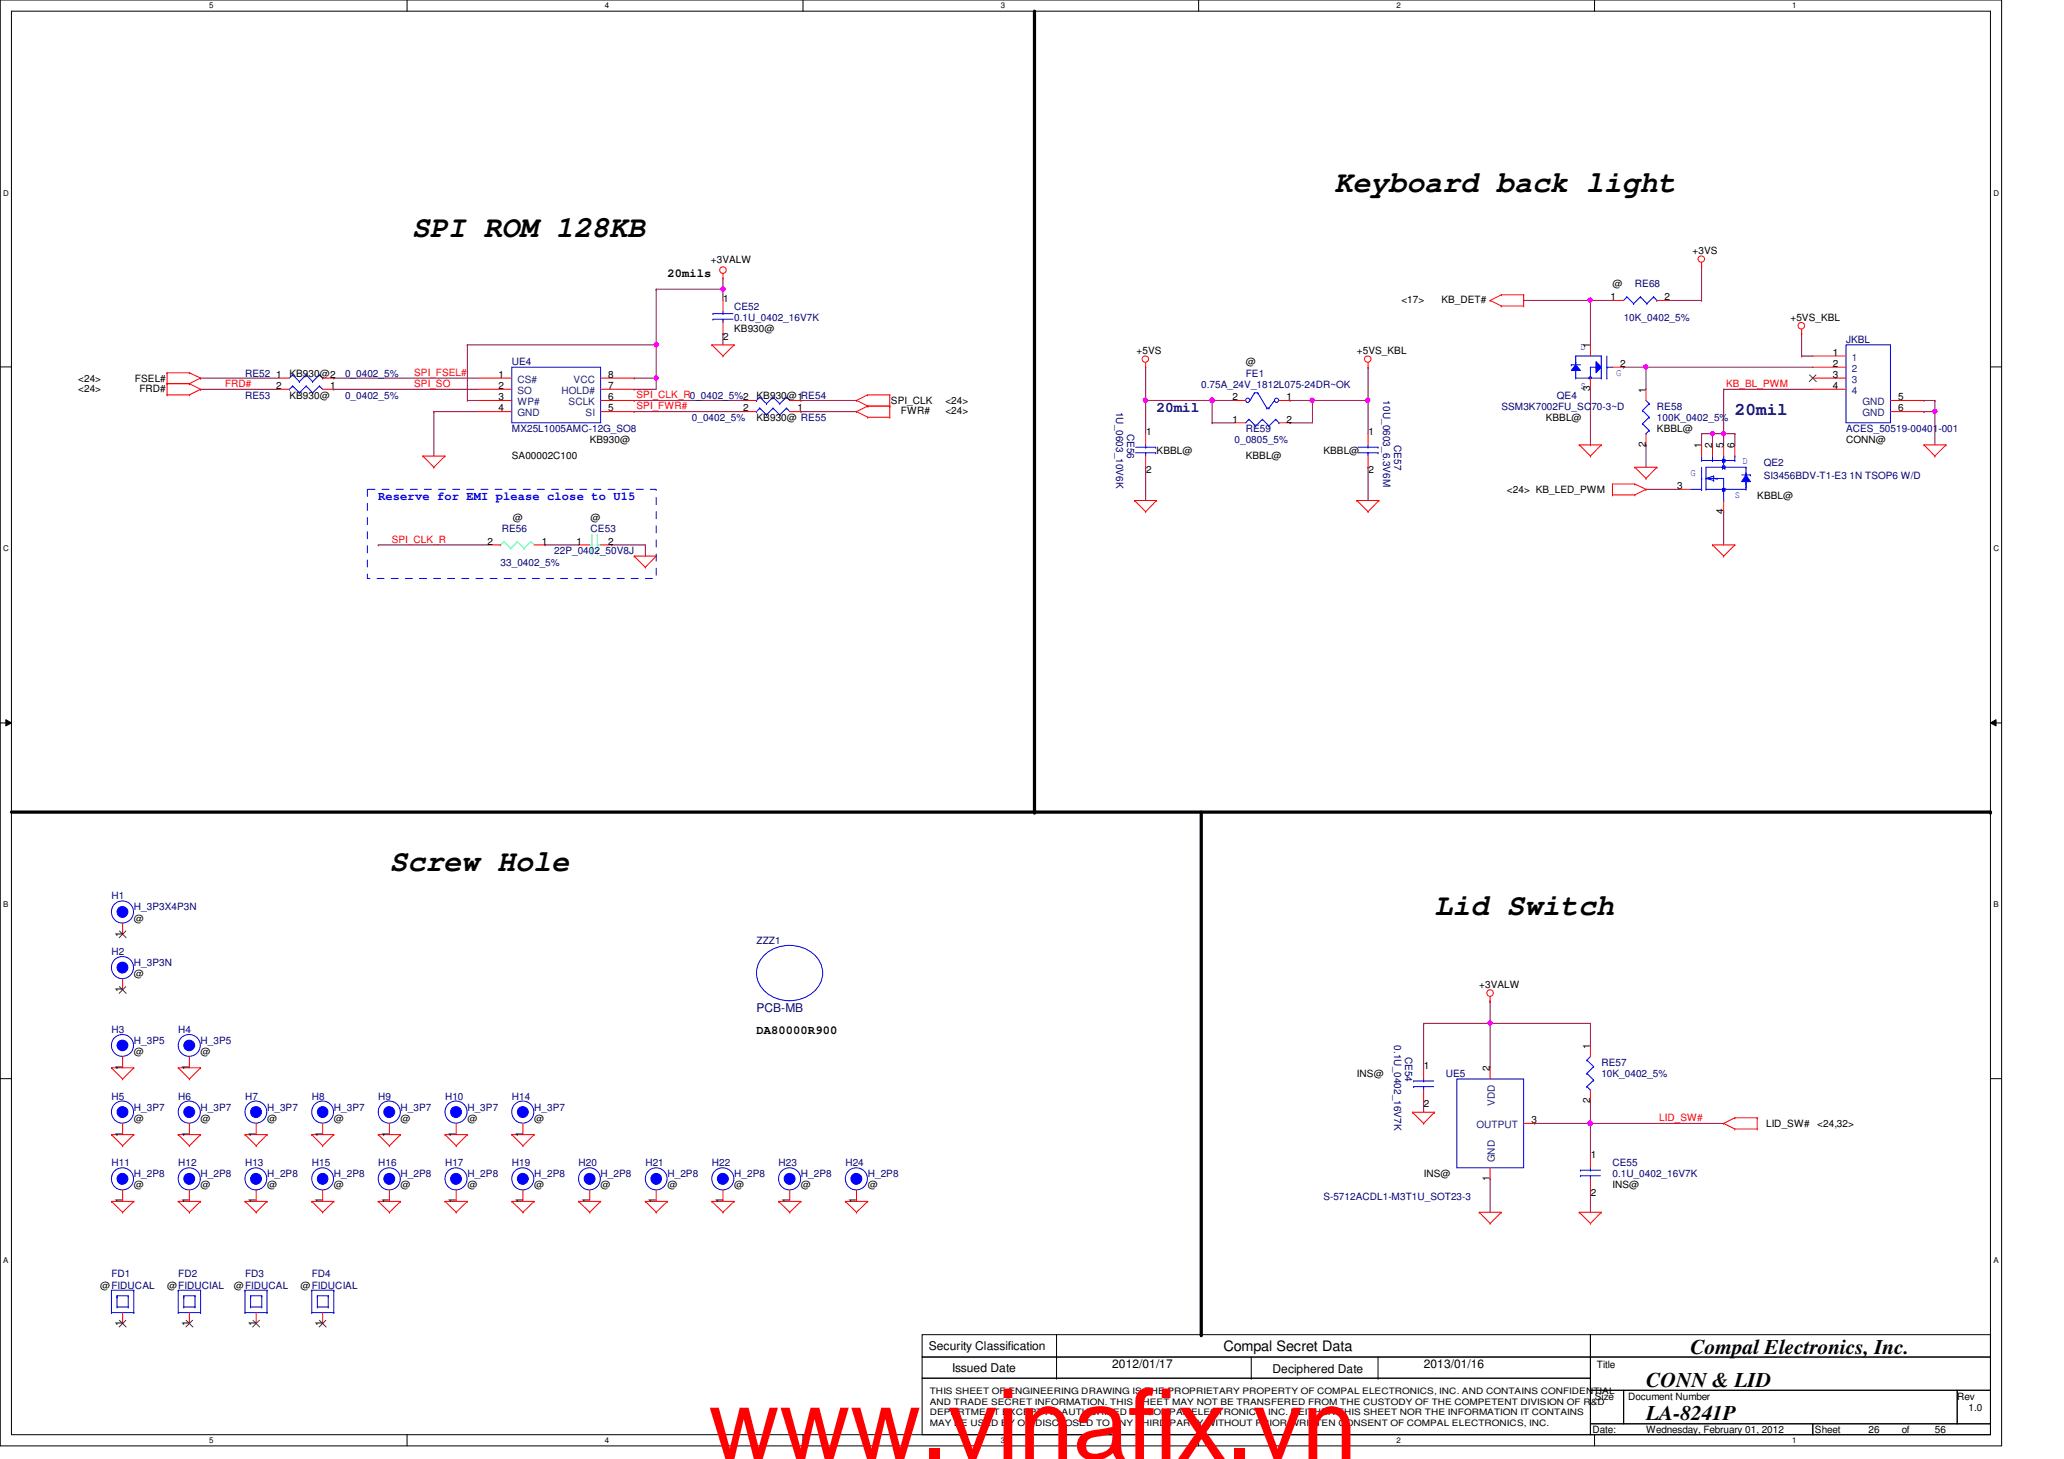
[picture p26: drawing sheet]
<svg xmlns="http://www.w3.org/2000/svg" width="297mm" height="210mm" viewBox="0 0 297 210" stroke-linecap="round" stroke-linejoin="round" font-family="sans-serif">
<defs><g id="words">
<text font-size="14.1" fill="#f00" x="102" y="209.9">www.vinafix.vn</text>
<g font-size="4.3">
<text x="192.1" y="27.6">Keyboard back light</text>
<text x="59.3" y="34">SPI ROM 128KB</text>
<text x="56" y="125.3">Screw Hole</text>
<text x="206.5" y="131.7">Lid Switch</text>
</g>
<g font-size="3">
<text x="243.3" y="194.7">Compal Electronics, Inc.</text>
<text x="236.9" y="199.6">CONN &amp; LID</text>
<text x="236.9" y="204.3">LA-8241P</text>
</g>
<text font-size="2.5" fill="#000080" x="249.7" y="59.7">20mil</text>
<text font-size="2.1" fill="#000080" x="166.5" y="59.3">20mil</text>
<text font-size="2.1" x="176.1" y="194.4">Compal Secret Data</text>
<g font-size="1.7">
<text x="96.1" y="39.9">20mils</text>
<text x="108.9" y="148.7">DA80000R900</text>
<text x="133.7" y="194.3">Security Classification</text>
<text x="137" y="197.3">Issued Date</text>
<text x="160.1" y="196.8">2012/01/17</text>
<text x="183.1" y="197.5">Deciphered Date</text>
<text x="204.9" y="196.8">2013/01/16</text>
</g>
<text font-size="1.7" fill="#00f" x="54.4" y="71.9">Reserve for EMI please close to U15</text>
<text font-size="1.7" fill="#000080" x="108.9" y="145.6">PCB-MB</text>
<g font-size="1.4">
<text x="102.3" y="37.8">+3VALW</text>
<text x="232.1" y="41.4">@</text>
<text x="243.6" y="36.6">+3VS</text>
<text x="104.1" y="43.4">1</text>
<text x="105.7" y="47.8">KB930@</text>
<text x="201.7" y="43.6">&lt;17&gt;</text>
<text x="207.4" y="43.6">KB_DET#</text>
<text x="231.8" y="43.2">1</text>
<text x="239.6" y="43.2">2</text>
<text x="257.7" y="46.2">+5VS_KBL</text>
<text x="104.1" y="48.9">2</text>
<text x="163.6" y="51">+5VS</text>
<text x="179.3" y="52.6">@</text>
<text x="195.3" y="51">+5VS_KBL</text>
<text x="228.9" y="50.1" transform="rotate(-90 228.9 50.1)">1</text>
<text x="233.2" y="52.8">2</text>
<text x="263.8" y="51.2">1</text>
<text x="263.8" y="52.8">2</text>
<text x="11.3" y="55">&lt;24&gt;</text>
<text x="11.3" y="56.4">&lt;24&gt;</text>
<text x="19.4" y="55">FSEL#</text>
<text x="20.1" y="56.4">FRD#</text>
<text x="39.7" y="56">2</text>
<text x="39.7" y="54.4">1</text>
<text x="41.7" y="57.4">KB930@</text>
<text x="41.7" y="54.2">KB930@2</text>
<text x="47.5" y="56">1</text>
<text x="71.8" y="54.4">1</text>
<text x="71.8" y="56">2</text>
<text x="71.8" y="57.6">3</text>
<text x="71.8" y="59.2">4</text>
<text x="87.5" y="56">7</text>
<text x="87.5" y="57.6">6</text>
<text x="87.5" y="59.2">5</text>
<text x="87.5" y="54.4">8</text>
<text x="107" y="59.2">2</text>
<text x="108.9" y="57.4">KB930@1RE54</text>
<text x="114.8" y="59.2">1</text>
<text x="128.2" y="58.2">SPI_CLK</text>
<text x="129.7" y="59.6">FWR#</text>
<text x="136.1" y="59.6">&lt;24&gt;</text>
<text x="136.1" y="58.2">&lt;24&gt;</text>
<text x="177.4" y="57.6">2</text>
<text x="185.2" y="57.6">1</text>
<text x="228.9" y="56.3" transform="rotate(-90 228.9 56.3)">3</text>
<text x="236.9" y="56.5" transform="rotate(-90 236.9 56.5)">1</text>
<text x="263.8" y="54.4">3</text>
<text x="263.8" y="56">4</text>
<text x="273.2" y="57.6">5</text>
<text x="273.2" y="59.2">6</text>
<text x="73.7" y="66">SA00002C100</text>
<text x="84.9" y="63.8">KB930@</text>
<text x="108.9" y="60.6">KB930@ RE55</text>
<text x="164.9" y="62.6">1</text>
<text x="166.5" y="65.4">KBBL@</text>
<text x="177.4" y="60.8">1</text>
<text x="179.3" y="66">KBBL@</text>
<text x="185.2" y="60.8">2</text>
<text x="190.5" y="65.4">KBBL@</text>
<text x="196.9" y="62.6">1</text>
<text x="222.5" y="60.6">KBBL@</text>
<text x="236.9" y="64.3" transform="rotate(-90 236.9 64.3)">2</text>
<text x="238.5" y="62.2">KBBL@</text>
<text x="244.9" y="64.5" transform="rotate(-90 244.9 64.5)">1</text>
<text x="246.4" y="64.5" transform="rotate(-90 246.4 64.5)">2</text>
<text x="248" y="64.5" transform="rotate(-90 248 64.5)">5</text>
<text x="249.6" y="64.5" transform="rotate(-90 249.6 64.5)">6</text>
<text x="265.7" y="63.8">CONN@</text>
<text x="164.9" y="68.1">2</text>
<text x="196.9" y="68.1">2</text>
<text x="216.9" y="71">&lt;24&gt; KB_LED_PWM</text>
<text x="241.4" y="70.4">3</text>
<text x="252.9" y="71.8">KBBL@</text>
<text x="73.8" y="75">@</text>
<text x="85" y="75">@</text>
<text x="248" y="73.9" transform="rotate(-90 248 73.9)">4</text>
<text x="70.1" y="78.4">2</text>
<text x="78" y="78.4">1</text>
<text x="83" y="78.4">1</text>
<text x="87.5" y="78.4">2</text>
<text x="17.6" y="134.7" transform="rotate(-90 17.6 134.7)">1</text>
<text x="19.3" y="132.6">@</text>
<text x="17.6" y="142.7" transform="rotate(-90 17.6 142.7)">1</text>
<text x="19.3" y="140.6">@</text>
<text x="212.9" y="142.2">+3VALW</text>
<text x="17.6" y="153.9" transform="rotate(-90 17.6 153.9)">1</text>
<text x="19.3" y="151.8">@</text>
<text x="27.2" y="153.9" transform="rotate(-90 27.2 153.9)">1</text>
<text x="28.9" y="151.8">@</text>
<text x="195.3" y="155">INS@</text>
<text x="204.9" y="153.8">1</text>
<text x="214.4" y="154.1" transform="rotate(-90 214.4 154.1)">2</text>
<text x="228.9" y="150.9" transform="rotate(-90 228.9 150.9)">1</text>
<text x="19.3" y="161.4">@</text>
<text x="28.9" y="161.4">@</text>
<text x="38.4" y="161.4">@</text>
<text x="48" y="161.4">@</text>
<text x="57.7" y="161.4">@</text>
<text x="67.3" y="161.4">@</text>
<text x="76.9" y="161.4">@</text>
<text x="204.9" y="159.3">2</text>
<text x="220.4" y="161.6">3</text>
<text x="228.9" y="158.7" transform="rotate(-90 228.9 158.7)">2</text>
<text x="17.6" y="163.5" transform="rotate(-90 17.6 163.5)">1</text>
<text x="27.2" y="163.5" transform="rotate(-90 27.2 163.5)">1</text>
<text x="36.8" y="163.5" transform="rotate(-90 36.8 163.5)">1</text>
<text x="46.4" y="163.5" transform="rotate(-90 46.4 163.5)">1</text>
<text x="56" y="163.5" transform="rotate(-90 56 163.5)">1</text>
<text x="65.6" y="163.5" transform="rotate(-90 65.6 163.5)">1</text>
<text x="75.2" y="163.5" transform="rotate(-90 75.2 163.5)">1</text>
<text x="228.9" y="166.6">1</text>
<text x="254.2" y="162.2">LID_SW#</text>
<text x="261.5" y="162.2">&lt;24,32&gt;</text>
<text x="17.6" y="173.1" transform="rotate(-90 17.6 173.1)">1</text>
<text x="19.3" y="171">@</text>
<text x="27.2" y="173.1" transform="rotate(-90 27.2 173.1)">1</text>
<text x="28.9" y="171">@</text>
<text x="36.8" y="173.1" transform="rotate(-90 36.8 173.1)">1</text>
<text x="38.4" y="171">@</text>
<text x="46.4" y="173.1" transform="rotate(-90 46.4 173.1)">1</text>
<text x="48" y="171">@</text>
<text x="56" y="173.1" transform="rotate(-90 56 173.1)">1</text>
<text x="57.7" y="171">@</text>
<text x="65.6" y="173.1" transform="rotate(-90 65.6 173.1)">1</text>
<text x="67.3" y="171">@</text>
<text x="75.2" y="173.1" transform="rotate(-90 75.2 173.1)">1</text>
<text x="76.9" y="171">@</text>
<text x="84.8" y="173.1" transform="rotate(-90 84.8 173.1)">1</text>
<text x="86.4" y="171">@</text>
<text x="94.4" y="173.1" transform="rotate(-90 94.4 173.1)">1</text>
<text x="96.1" y="171">@</text>
<text x="104" y="173.1" transform="rotate(-90 104 173.1)">1</text>
<text x="105.7" y="171">@</text>
<text x="113.6" y="173.1" transform="rotate(-90 113.6 173.1)">1</text>
<text x="115.3" y="171">@</text>
<text x="123.2" y="173.1" transform="rotate(-90 123.2 173.1)">1</text>
<text x="124.9" y="171">@</text>
<text x="204.9" y="169.4">INS@</text>
<text x="214.4" y="169.9" transform="rotate(-90 214.4 169.9)">1</text>
<text x="228.9" y="172.1">2</text>
<text x="232.1" y="171">INS@</text>
<text x="14.4" y="185.4">@FIDUCAL</text>
<text x="24" y="185.4">@FIDUCIAL</text>
<text x="33.7" y="185.4">@FIDUCAL</text>
<text x="43.3" y="185.4">@FIDUCIAL</text>
<text x="17.6" y="190.8" transform="rotate(-90 17.6 190.8)">1</text>
<text x="27.2" y="190.8" transform="rotate(-90 27.2 190.8)">1</text>
<text x="36.8" y="190.8" transform="rotate(-90 36.8 190.8)">1</text>
<text x="46.4" y="190.8" transform="rotate(-90 46.4 190.8)">1</text>
<text x="229.8" y="196.8">Title</text>
<text x="229.5" y="201.4">Size</text>
<text x="234.3" y="201.4">Document Number</text>
<text x="281.7" y="201.4">Rev</text>
<text x="283.3" y="203">1.0</text>
<text x="229.2" y="206.2">Date:</text>
<text x="236.9" y="206.2">Wednesday, February 01, 2012</text>
<text x="261.2" y="206.2">Sheet</text>
<text x="268.9" y="206.2">26</text>
<text x="273.7" y="206.2">of</text>
<text x="278.5" y="206.2">56</text>
</g>
<g font-size="1.4" fill="#000080">
<text x="235.3" y="41.4">RE68</text>
<text x="105.7" y="44.6">CE52</text>
<text x="105.7" y="46.2">0.1U_0402_16V7K</text>
<text x="233.7" y="46.2">10K_0402_5%</text>
<text x="73.7" y="52.6">UE4</text>
<text x="265.7" y="49.4">JKBL</text>
<text x="35.3" y="57.4">RE53</text>
<text x="35.3" y="54.2">RE52</text>
<text x="49.7" y="57.4">0_0402_5%</text>
<text x="49.7" y="54.2">0_0402_5%</text>
<text x="160.7" y="59.2" transform="rotate(90 160.7 59.2)">1U_0603_10V6K</text>
<text x="172.9" y="55.8">0.75A_24V_1812L075-24DR~OK</text>
<text x="179.3" y="54.2">FE1</text>
<text x="199" y="57.6" transform="rotate(90 199 57.6)">10U_0603_6.3V6M</text>
<text x="216.1" y="59">SSM3K7002FU_SC70-3~D</text>
<text x="224.1" y="57.4">QE4</text>
<text x="238.5" y="59">RE58</text>
<text x="73.7" y="62.2">MX25L1005AMC-12G_SO8</text>
<text x="99.6" y="60.6">0_0402_5%</text>
<text x="162.2" y="62.4" transform="rotate(90 162.2 62.4)">CE56</text>
<text x="177.7" y="63.8">0_0805_5%</text>
<text x="179.3" y="62.2">RE59</text>
<text x="200.7" y="64" transform="rotate(90 200.7 64)">CE57</text>
<text x="238.5" y="60.6">100K_0402_5%</text>
<text x="265.7" y="62.2">ACES_50519-00401-001</text>
<text x="253.8" y="67">QE2</text>
<text x="253.8" y="68.9">SI3456BDV-T1-E3 1N TSOP6 W/D</text>
<text x="72.2" y="76.6">RE56</text>
<text x="85" y="76.6">CE53</text>
<text x="72" y="81.4">33_0402_5%</text>
<text x="79.8" y="79.8">22P_0402_50V8J</text>
<text x="16" y="129.4">H1</text>
<text x="19.3" y="131">H_3P3X4P3N</text>
<text x="16" y="137.4">H2</text>
<text x="108.9" y="135.8">ZZZ1</text>
<text x="19.3" y="139">H_3P3N</text>
<text x="16" y="148.6">H3</text>
<text x="25.7" y="148.6">H4</text>
<text x="19.3" y="150.2">H_3P5</text>
<text x="28.9" y="150.2">H_3P5</text>
<text x="200.7" y="150.4" transform="rotate(90 200.7 150.4)">0.1U_0402_16V7K</text>
<text x="202.2" y="152" transform="rotate(90 202.2 152)">CE54</text>
<text x="208.1" y="155">UE5</text>
<text x="230.5" y="153.4">RE57</text>
<text x="230.5" y="155">10K_0402_5%</text>
<text x="16" y="158.2">H5</text>
<text x="19.3" y="159.8">H_3P7</text>
<text x="25.7" y="158.2">H6</text>
<text x="28.9" y="159.8">H_3P7</text>
<text x="35.3" y="158.2">H7</text>
<text x="38.4" y="159.8">H_3P7</text>
<text x="44.9" y="158.2">H8</text>
<text x="48" y="159.8">H_3P7</text>
<text x="54.4" y="158.2">H9</text>
<text x="57.7" y="159.8">H_3P7</text>
<text x="64" y="158.2">H10</text>
<text x="67.3" y="159.8">H_3P7</text>
<text x="73.7" y="158.2">H14</text>
<text x="76.9" y="159.8">H_3P7</text>
<text x="16" y="167.8">H11</text>
<text x="25.7" y="167.8">H12</text>
<text x="35.3" y="167.8">H13</text>
<text x="44.9" y="167.8">H15</text>
<text x="54.4" y="167.8">H16</text>
<text x="64" y="167.8">H17</text>
<text x="73.7" y="167.8">H19</text>
<text x="83.3" y="167.8">H20</text>
<text x="92.9" y="167.8">H21</text>
<text x="102.4" y="167.8">H22</text>
<text x="112.1" y="167.8">H23</text>
<text x="121.7" y="167.8">H24</text>
<text x="232.1" y="167.8">CE55</text>
<text x="19.3" y="169.4">H_2P8</text>
<text x="28.9" y="169.4">H_2P8</text>
<text x="38.4" y="169.4">H_2P8</text>
<text x="48" y="169.4">H_2P8</text>
<text x="57.7" y="169.4">H_2P8</text>
<text x="67.3" y="169.4">H_2P8</text>
<text x="76.9" y="169.4">H_2P8</text>
<text x="86.4" y="169.4">H_2P8</text>
<text x="96.1" y="169.4">H_2P8</text>
<text x="105.7" y="169.4">H_2P8</text>
<text x="115.3" y="169.4">H_2P8</text>
<text x="124.9" y="169.4">H_2P8</text>
<text x="190.5" y="172.6">S-5712ACDL1-M3T1U_SOT23-3</text>
<text x="232.1" y="169.4">0.1U_0402_16V7K</text>
<text x="16" y="183.8">FD1</text>
<text x="25.7" y="183.8">FD2</text>
<text x="35.3" y="183.8">FD3</text>
<text x="44.9" y="183.8">FD4</text>
</g>
<g font-size="1.4" fill="#00f">
<text x="227.5" y="50.3">D</text>
<text x="227.5" y="55.9">S</text>
<text x="232.6" y="54.1">G</text>
<text x="243.3" y="68.4">G</text>
<text x="249.7" y="71.6">S</text>
<text x="250.8" y="66.8">D</text>
</g>
<g font-size="1.4" fill="#004080">
<text x="266.5" y="51.9">1</text>
<text x="266.5" y="53.5">2</text>
<text x="74.5" y="55.1">CS#</text>
<text x="74.5" y="56.7">SO</text>
<text x="74.5" y="58.3">WP#</text>
<text x="74.5" y="59.9">GND</text>
<text x="80.8" y="56.7">HOLD#</text>
<text x="81.8" y="58.3">SCLK</text>
<text x="82.5" y="55.1">VCC</text>
<text x="84.3" y="59.9">SI</text>
<text x="266.5" y="55.1">3</text>
<text x="266.5" y="56.7">4</text>
<text x="268.1" y="58.3">GND</text>
<text x="268.1" y="59.9">GND</text>
<text x="215.1" y="159.1" transform="rotate(-90 215.1 159.1)">VDD</text>
<text x="212.5" y="162.3">OUTPUT</text>
<text x="215.1" y="167.2" transform="rotate(-90 215.1 167.2)">GND</text>
</g>
<g font-size="1.4" fill="#f00">
<text x="32.4" y="55.7">FRD#</text>
<text x="59.6" y="55.7">SPI_SO</text>
<text x="59.6" y="54.1">SPI_FSEL#</text>
<text x="91.6" y="57.3">SPI_CLK_R0_0402_5%2</text>
<text x="91.6" y="58.9">SPI_FWR#</text>
<text x="248.4" y="55.7">KB_BL_PWM</text>
<text x="56.4" y="78.1">SPI_CLK_R</text>
<text x="238.8" y="161.3">LID_SW#</text>
</g>
<g font-size="1.3">
<text x="133.8" y="200.6">THIS SHEET OF ENGINEERING DRAWING IS THE PROPRIETARY PROPERTY OF COMPAL ELECTRONICS, INC. AND CONTAINS CONFIDENTIAL</text>
<text x="133.8" y="202.1">AND TRADE SECRET INFORMATION. THIS SHEET MAY NOT BE TRANSFERED FROM THE CUSTODY OF THE COMPETENT DIVISION OF R&amp;D</text>
<text x="133.8" y="203.6">DEPARTMENT EXCEPT AS AUTHORIZED BY COMPAL ELECTRONICS, INC. NEITHER THIS SHEET NOR THE INFORMATION IT CONTAINS</text>
<text x="133.8" y="205.1">MAY BE USED BY OR DISCLOSED TO ANY THIRD PARTY WITHOUT PRIOR WRITTEN CONSENT OF COMPAL ELECTRONICS, INC.</text>
</g>
<g font-size="1.1">
<text x="30.1" y="1.1">5</text>
<text x="87" y="1.1">4</text>
<text x="144" y="1.1">3</text>
<text x="201" y="1.1">2</text>
<text x="257.9" y="1.1">1</text>
<text x=".5" y="28.2">D</text>
<text x="286.9" y="28.2">D</text>
<text x=".5" y="79.3">C</text>
<text x="286.9" y="79.3">C</text>
<text x=".5" y="130.6">B</text>
<text x="286.9" y="130.6">B</text>
<text x=".5" y="181.7">A</text>
<text x="286.9" y="181.7">A</text>
<text x="30.1" y="207.6">5</text>
<text x="87" y="207.6">4</text>
<text x="144" y="207.6">3</text>
<text x="201" y="207.6">2</text>
<text x="257.9" y="207.6">1</text>
</g>
</g></defs>
<path d="M0 0h288.1v208h-288.1zM1.6 1.6h284.9v204.8h-284.9z" fill="none" stroke="#000" stroke-width=".14"/>
<g fill="#fff">
<path d="M30.1 .2h.6v1.2h-.6z"/>
<path d="M30.1 206.6h.6v1.2h-.6z"/>
</g>
<path d="M58.6 0v1.6M58.6 206.4v1.6" fill="none" stroke="#000" stroke-width=".14"/>
<g fill="#fff">
<path d="M87 .2h.6v1.2h-.6z"/>
<path d="M87 206.6h.6v1.2h-.6z"/>
</g>
<path d="M115.6 0v1.6M115.6 206.4v1.6" fill="none" stroke="#000" stroke-width=".14"/>
<g fill="#fff">
<path d="M144 .2h.6v1.2h-.6z"/>
<path d="M144 206.6h.6v1.2h-.6z"/>
</g>
<path d="M172.5 0v1.6M172.5 206.4v1.6" fill="none" stroke="#000" stroke-width=".14"/>
<g fill="#fff">
<path d="M200.9 .2h.6v1.2h-.6z"/>
<path d="M200.9 206.6h.6v1.2h-.6z"/>
</g>
<path d="M229.5 0v1.6M229.5 206.4v1.6" fill="none" stroke="#000" stroke-width=".14"/>
<g fill="#fff">
<path d="M257.9 .2h.6v1.2h-.6z"/>
<path d="M257.9 206.6h.6v1.2h-.6z"/>
<path d="M.5 27.2h.7v1.2h-.7z"/>
<path d="M286.9 27.2h.7v1.2h-.7z"/>
<path d="M.5 78.4h.7v1.1h-.7z"/>
<path d="M286.9 78.4h.7v1.1h-.7z"/>
</g>
<path d="M0 52.8h1.6M286.5 52.8h1.6" fill="none" stroke="#000" stroke-width=".14"/>
<g fill="#fff">
<path d="M.5 129.6h.7v1.2h-.7z"/>
<path d="M286.9 129.6h.7v1.2h-.7z"/>
</g>
<path d="M0 104h1.6M.8 103.5l.8 .5-.8 .4zM286.5 104l.8-.5v.9zM286.5 104h1.6" fill="none" stroke="#000" stroke-width=".14"/>
<path d="M.8 103.5l.8 .5-.8 .4zM286.5 104l.8-.5v.9z" fill="#000"/>
<g fill="#fff">
<path d="M.5 180.8h.7v1.1h-.7z"/>
<path d="M286.9 180.8h.7v1.1h-.7z"/>
</g>
<path d="M0 155.2h1.6M286.5 155.2h1.6" fill="none" stroke="#000" stroke-width=".14"/>
<path d="M94.4 41.6h.1M94.4 41.6v8M104 41.6h.1M104 41.6v1.6" fill="none" stroke="#800040" stroke-width=".14"/>
<circle cx="104" cy="41.6" r=".31" fill="#f0f"/>
<circle cx="104" cy="41.6" r=".31" fill="none" stroke="#f0f" stroke-width=".14"/>
<g fill="none" stroke="#800040" stroke-width=".14">
<path d="M62.4 59.2h6.5M62.4 59.2h.1M62.4 59.2v6.4M91.3 54.4h3.1M91.3 57.6h.1M91.3 54.4h.1M91.3 56h.1M91.3 57.6h16M94.4 41.6h.1M94.4 49.6h.1M94.4 54.4h.1M94.4 49.6v6.4h-3.1"/>
<path d="M104 40h.1M104 48h.1M104 40v1.6h-9.6M104 48v1.6M115.3 57.6h.1M115.3 57.6h8"/>
</g>
<circle cx="94.4" cy="54.4" r=".3" fill="#f0f"/>
<circle cx="94.4" cy="54.4" r=".3" fill="none" stroke="#f0f" stroke-width=".14"/>
<path d="M28.9 56h.1M28.9 56h11.1M67.3 49.6h27.1M67.3 49.6h.1M54.4 78.4h16M54.4 78.4h.1M78.4 78.4h.1M78.4 78.4h4.9M88 78.4h4.9M88 78.4h.1M92.9 78.4h.1M92.9 78.4v1.6" fill="none" stroke="#800040" stroke-width=".14"/>
<circle cx="94.4" cy="49.6" r=".31" fill="#f0f"/>
<circle cx="94.4" cy="49.6" r=".31" fill="none" stroke="#f0f" stroke-width=".14"/>
<g fill="none" stroke="#800040" stroke-width=".14">
<path d="M28.9 54.4h.1M28.9 54.4h11.1M48 56h20.9M48 54.4h20.9M48 56h.1M48 54.4h.1M67.3 57.6h.1M67.3 49.6h.1M67.3 49.6v8M67.3 57.6h1.6M91.3 59.2h.1M91.3 59.2h16"/>
<path d="M115.3 59.2h.1M115.3 59.2h8M196.9 57.6h.1M196.9 57.6v4.8"/>
</g>
<circle cx="196.8" cy="57.6" r=".31" fill="#f0f"/>
<circle cx="196.8" cy="57.6" r=".31" fill="none" stroke="#f0f" stroke-width=".14"/>
<path d="M164.9 57.6h.1M164.9 57.6h9.5M236.9 52.8h.1M236.9 52.8h24" fill="none" stroke="#800040" stroke-width=".14"/>
<circle cx="174.4" cy="57.6" r=".31" fill="#f0f"/>
<circle cx="174.4" cy="57.6" r=".31" fill="none" stroke="#f0f" stroke-width=".14"/>
<path d="M174.4 57.6h.1M174.4 57.6v3.2" fill="none" stroke="#800040" stroke-width=".14"/>
<circle cx="174.4" cy="57.6" r=".31" fill="#f0f"/>
<circle cx="174.4" cy="57.6" r=".31" fill="none" stroke="#f0f" stroke-width=".14"/>
<path d="M188.9 57.6h.1M188.9 57.6v3.2h-3.2M174.4 60.8h.1M174.4 60.8h3.3M185.7 60.8h.1" fill="none" stroke="#800040" stroke-width=".14"/>
<circle cx="188.8" cy="57.6" r=".31" fill="#f0f"/>
<circle cx="188.8" cy="57.6" r=".31" fill="none" stroke="#f0f" stroke-width=".14"/>
<path d="M164.9 52.8h.1M164.9 57.6h.1M164.9 52.8v9.6M185.7 57.6h.1M185.7 57.6h11.2M188.9 57.6h.1" fill="none" stroke="#800040" stroke-width=".14"/>
<circle cx="164.8" cy="57.6" r=".31" fill="#f0f"/>
<circle cx="164.8" cy="57.6" r=".31" fill="none" stroke="#f0f" stroke-width=".14"/>
<path d="M174.4 57.6h.1M174.4 57.6h3.3M196.9 52.8h.1M196.9 52.8v4.8M236.9 52.8h.1M236.9 52.8v3.2M164.9 67.2h.1M164.9 67.2v4.8M196.9 67.2h.1M196.9 67.2v4.8M236.9 64h.1M236.9 64v3.2" fill="none" stroke="#800040" stroke-width=".14"/>
<circle cx="236.8" cy="52.8" r=".3" fill="#f0f"/>
<circle cx="236.8" cy="52.8" r=".3" fill="none" stroke="#f0f" stroke-width=".14"/>
<path d="M248.1 56h.1M248.1 56h12.8M259.3 51.2h.1M259.3 51.2h1.6M278.5 59.2h.1M278.5 59.2v4.8M244.9 62.4h.1M244.9 62.4h1.6M248.1 62.4h.1M248.1 62.4h1.6M249.7 62.4h.1M249.7 62.4v1.6" fill="none" stroke="#800040" stroke-width=".14"/>
<circle cx="278.5" cy="59.2" r=".3" fill="#f0f"/>
<circle cx="278.5" cy="59.2" r=".3" fill="none" stroke="#f0f" stroke-width=".14"/>
<path d="M248.1 62.4h.1M248.1 62.4v1.6" fill="none" stroke="#800040" stroke-width=".14"/>
<circle cx="248.1" cy="62.4" r=".3" fill="#f0f"/>
<circle cx="248.1" cy="62.4" r=".3" fill="none" stroke="#f0f" stroke-width=".14"/>
<g fill="none" stroke="#800040" stroke-width=".14">
<path d="M248.1 56h.1M248.1 56v6.4h-1.6M259.3 48h.1M259.3 48v3.2M276.9 59.2h.1M276.9 57.6h.1M276.9 57.6h1.6M278.5 57.6h.1M278.5 57.6v1.6h-1.6M236.9 70.4h.1M236.9 70.4h4.8M244.9 62.4h.1"/>
<path d="M244.9 62.4v1.6M246.5 62.4h.1M246.5 62.4v1.6M248.1 73.6h.1M248.1 73.6v4.8"/>
</g>
<circle cx="246.5" cy="62.4" r=".3" fill="#f0f"/>
<circle cx="246.5" cy="62.4" r=".3" fill="none" stroke="#f0f" stroke-width=".14"/>
<path d="M228.9 161.6h.1M228.9 161.6h19.2" fill="none" stroke="#800040" stroke-width=".14"/>
<circle cx="228.8" cy="161.6" r=".31" fill="#f0f"/>
<circle cx="228.8" cy="161.6" r=".31" fill="none" stroke="#f0f" stroke-width=".14"/>
<path d="M228.9 158.4h.1M228.9 158.4v8M214.4 169.6h.1M214.4 169.6v4.8M220.9 161.6h.1M220.9 161.6h8M228.9 161.6h.1" fill="none" stroke="#800040" stroke-width=".14"/>
<circle cx="228.8" cy="161.6" r=".31" fill="#f0f"/>
<circle cx="228.8" cy="161.6" r=".31" fill="none" stroke="#f0f" stroke-width=".14"/>
<path d="M204.9 147.2h.1M204.9 158.4h.1M204.9 147.2v6.4M204.9 158.4v1.6M204.9 147.2h24M214.4 144h.1M214.4 147.2h.1M214.4 144v9.6M228.9 147.2h.1M228.9 147.2v3.2M228.9 171.2h.1M228.9 171.2v3.2" fill="none" stroke="#800040" stroke-width=".14"/>
<circle cx="214.4" cy="147.2" r=".3" fill="#f0f"/>
<circle cx="214.4" cy="147.2" r=".3" fill="none" stroke="#f0f" stroke-width=".14"/>
<path d="M219.3 43.2h.1M219.3 43.2h12.8M228.9 49.6h.1M228.9 43.2h.1M228.9 43.2v6.4M228.9 56v8M233.7 52.8h.1M233.7 52.8h3.2M228.9 64h.1" fill="none" stroke="#800040" stroke-width=".14"/>
<circle cx="228.8" cy="43.2" r=".3" fill="#f0f"/>
<circle cx="228.8" cy="43.2" r=".3" fill="none" stroke="#f0f" stroke-width=".14"/>
<path d="M244.9 38.4h.1M244.9 38.4v4.8M240.1 43.2h4.8M244.9 43.2h.1" fill="none" stroke="#800040" stroke-width=".14"/>
<g fill="none" stroke="#f00" stroke-width=".14">
<path d="M104 39.4v.6M244.9 38.4h.1M244.9 37.8v.6M24 56.8h.1M24 55.2h.1M24 53.6h.1M24 53.6v3.2M24 55.2h3.3M24 53.6h3.3M24 56.8h3.3M27.3 56.8h.1M27.3 55.2h.1"/>
<path d="M27.3 53.6h.1M27.3 55.2l1.6 .8M27.3 53.6l1.6 .8M28.9 56h.1M28.9 54.4h.1M28.9 56l-1.6 .8M28.9 54.4l-1.6 .8M102.4 49.6h3.3M102.4 49.6h.1M102.4 49.6l1.6 1.6M104 40h.1M104 51.2h.1"/>
<path d="M105.7 49.6l-1.7 1.6M105.7 49.6h.1M123.3 57.6h.1M123.3 59.2h.1M123.3 57.6l1.6 .8M123.3 59.2l1.6 .8M124.9 56.8h.1M124.9 58.4h.1M124.9 56.8l-1.6 .8M124.9 58.4h3.1M124.9 58.4l-1.6 .8M124.9 56.8h3.1"/>
<path d="M128 58.4h.1M128 56.8h.1M128 56.8v3.2M164.9 52.8h.1M164.9 52.2v.6M196.9 52.8h.1M196.9 52.2v.6M214.4 43.2h.1M214.4 43.2l1.7 .8M216.1 42.4l-1.7 .8M216.1 42.4h.1M216.1 44h.1"/>
<path d="M216.1 42.4h3.2M216.1 44h3.2M219.3 42.4h.1M219.3 44h.1M219.3 42.4v1.6M259.3 48h.1M259.3 47.4v.6M260.9 51.2h4.8M260.9 52.8h4.8M260.9 54.4h4.8M260.9 56h4.8M272.1 57.6h4.8"/>
<path d="M272.1 59.2h4.8M60.9 65.6h.1M60.9 65.6l1.5 1.6M60.9 65.6h3.1M62.4 67.2h.1M64 65.6l-1.6 1.6M64 65.6h.1M124.9 60h.1M124.9 60h3.1M128 60h.1M163.3 72l1.6 1.6M163.3 72h.1"/>
<path d="M163.3 72h3.1M164.9 73.6h.1M166.4 72h.1M166.4 72l-1.5 1.6M195.3 72h.1M195.3 72h3.1M195.3 72l1.6 1.6M196.9 73.6h.1M198.4 72h.1M198.4 72l-1.5 1.6M227.3 64h.1M227.3 64l1.6 1.6"/>
<path d="M227.3 64h3.1M228.9 65.6h.1M230.4 64l-1.5 1.6M230.4 64h.1M232.1 71.2h.1M232.1 69.6h.1M232.1 69.6h3.2M232.1 69.6v1.6M232.1 71.2h3.2M235.3 69.6h.1M235.3 71.2h.1M235.3 67.2h.1"/>
<path d="M235.3 69.6l1.6 .8M235.3 67.2l1.6 1.6M235.3 67.2h3.2M236.9 70.4h.1M236.9 68.8h.1M236.9 70.4l-1.6 .8M238.5 67.2l-1.6 1.6M238.5 67.2h.1M246.5 78.4h.1M246.5 78.4l1.6 1.6M246.5 78.4h3.2M249.7 78.4l-1.6 1.6"/>
<path d="M249.7 78.4h.1M276.9 64h.1M276.9 64h3.2M276.9 64l1.6 1.6M278.5 65.6h.1M280.1 64h.1M280.1 64l-1.6 1.6M91.3 80h3.1M91.3 80h.1M91.3 80l1.6 1.6M92.9 81.6h.1M94.4 80l-1.5 1.6"/>
<path d="M94.4 80h.1M248.1 80h.1M16 153.6h.1M16 153.6h3.3M16 153.6l1.6 1.6M17.6 155.2h.1M19.3 153.6h.1M19.3 153.6l-1.7 1.6M25.6 153.6h.1M25.6 153.6h3.3M25.6 153.6l1.7 1.6M27.3 155.2h.1"/>
<path d="M28.9 153.6h.1M28.9 153.6l-1.6 1.6M214.4 144h.1M214.4 143.4v.6M16 172.8h.1M16 163.2h.1M16 172.8h3.3M16 163.2h3.3M16 172.8l1.6 1.6M16 163.2l1.6 1.6M17.6 174.4h.1M17.6 164.8h.1"/>
<path d="M19.3 172.8h.1M19.3 163.2h.1M19.3 172.8l-1.7 1.6M19.3 163.2l-1.7 1.6M25.6 172.8h.1M25.6 163.2h.1M25.6 172.8h3.3M25.6 163.2h3.3M25.6 172.8l1.7 1.6M25.6 163.2l1.7 1.6M27.3 174.4h.1M27.3 164.8h.1"/>
<path d="M28.9 172.8h.1M28.9 163.2h.1M28.9 172.8l-1.6 1.6M28.9 163.2l-1.6 1.6M35.3 172.8h.1M35.3 163.2h.1M35.3 172.8h3.1M35.3 163.2h3.1M35.3 172.8l1.6 1.6M35.3 163.2l1.6 1.6M36.9 174.4h.1M36.9 164.8h.1"/>
<path d="M38.4 172.8h.1M38.4 163.2h.1M38.4 172.8l-1.5 1.6M38.4 163.2l-1.5 1.6M44.9 172.8h.1M44.9 163.2h.1M44.9 172.8h3.1M44.9 163.2h3.1M44.9 172.8l1.5 1.6M44.9 163.2l1.5 1.6M46.4 174.4h.1M46.4 164.8h.1"/>
<path d="M48 172.8h.1M48 163.2h.1M48 163.2l-1.6 1.6M48 172.8l-1.6 1.6M54.4 172.8h.1M54.4 163.2h.1M54.4 172.8h3.3M54.4 163.2h3.3M54.4 172.8l1.6 1.6M54.4 163.2l1.6 1.6M56 174.4h.1M56 164.8h.1"/>
<path d="M57.7 172.8h.1M57.7 163.2h.1M57.7 172.8l-1.7 1.6M57.7 163.2l-1.7 1.6M64 172.8l1.7 1.6M64 163.2l1.7 1.6M64 172.8h.1M64 163.2h.1M64 172.8h3.3M64 163.2h3.3M65.7 174.4h.1M65.7 164.8h.1"/>
<path d="M67.3 172.8h.1M67.3 163.2h.1M67.3 172.8l-1.6 1.6M67.3 163.2l-1.6 1.6M73.7 163.2h.1M73.7 172.8h.1M73.7 172.8h3.2M73.7 163.2h3.2M73.7 163.2l1.6 1.6M73.7 172.8l1.6 1.6M75.3 164.8h.1M75.3 174.4h.1"/>
<path d="M76.9 163.2h.1M76.9 172.8h.1M76.9 163.2l-1.6 1.6M76.9 172.8l-1.6 1.6M83.3 172.8h.1M83.3 172.8h3.1M83.3 172.8l1.6 1.6M84.9 174.4h.1M86.4 172.8h.1M86.4 172.8l-1.5 1.6M92.9 172.8h.1M92.9 172.8h3.1"/>
<path d="M92.9 172.8l1.5 1.6M94.4 174.4h.1M96 172.8h.1M96 172.8l-1.6 1.6M102.4 172.8l1.6 1.6M102.4 172.8h.1M102.4 172.8h3.3M104 174.4h.1M105.7 172.8h.1M105.7 172.8l-1.7 1.6M112 172.8h.1M112 172.8h3.3"/>
<path d="M112 172.8l1.7 1.6M113.7 174.4h.1M115.3 172.8h.1M115.3 172.8l-1.6 1.6M121.7 172.8h.1M121.7 172.8h3.2M121.7 172.8l1.6 1.6M123.3 174.4h.1M124.9 172.8h.1M124.9 172.8l-1.6 1.6M203.3 160h.1M203.3 160h3.1"/>
<path d="M203.3 160l1.6 1.6M204.9 161.6h.1M206.4 160h.1M206.4 160l-1.5 1.6M212.9 174.4h.1M212.9 174.4h3.2M212.9 174.4l1.5 1.6M214.4 176h.1M216.1 174.4h.1M216.1 174.4l-1.7 1.6M227.3 174.4h.1M227.3 174.4h3.1"/>
<path d="M227.3 174.4l1.6 1.6M228.9 176h.1M230.4 174.4h.1M230.4 174.4l-1.5 1.6M248.1 161.6h.1M248.1 161.6l1.6 .8M249.7 160.8h.1M249.7 162.4h.1M249.7 160.8l-1.6 .8M249.7 162.4h3.2M249.7 160.8h3.2M252.9 162.4h.1"/>
<path d="M252.9 160.8h.1M252.9 160.8v1.6"/>
<circle cx="104" cy="38.9" r=".47"/>
<circle cx="244.8" cy="37.3" r=".46"/>
<circle cx="164.8" cy="51.7" r=".46"/>
<circle cx="196.8" cy="51.7" r=".46"/>
<circle cx="259.2" cy="46.9" r=".47"/>
<circle cx="214.4" cy="142.9" r=".47"/>
</g>
<g fill="none" stroke="#000" stroke-width=".14">
<path d="M132.7 192h96.2v3.2h-96.2zM132.7 195.2h96.2v3.1h-96.2zM132.7 198.3h96.2v8.1h-96.2zM152.1 195.2h.1M152.1 198.3h.1M152.1 192v6.3M180.1 198.3h.1M180.1 195.2v3.1M198.3 198.3h.1M198.3 195.2v3.1M228.9 192h57.6v3.2h-57.6zM228.9 195.2h57.6v4.8h-57.6z"/>
<path d="M228.9 200h4.8v4.8h-4.8zM228.9 204.8h32v1.6h-32zM233.7 200h48v4.8h-48zM260.9 204.8h25.6v1.6h-25.6zM281.7 200h4.8v4.8h-4.8z"/>
</g>
<path d="M148.9 1.6v115.2M1.6 116.8h284.9M172.9 116.8v75.2" fill="none" stroke="#000" stroke-width=".47"/>
<g fill="#000">
<circle cx="148.9" cy="116.8" r=".23"/>
<circle cx="286.5" cy="116.8" r=".23"/>
<circle cx="172.9" cy="192" r=".23"/>
</g>
<path d="M52.9 70.4h41.5v12.8h-41.5z" fill="none" stroke="#00f" stroke-width=".14" stroke-dasharray="1 1 1 1 1 1 1 1"/>
<path d="M265.7 49.6h6.4v11.2h-6.4z" fill="none" stroke="#00f" stroke-width=".14"/>
<path d="M260.4 53.9l1 1M261.4 53.9l-1 1" fill="none" stroke="#804000" stroke-width=".14"/>
<circle cx="27.2" cy="169.6" r=".78" fill="#00f"/>
<g fill="none" stroke="#00f" stroke-width=".14">
<circle cx="27.2" cy="169.6" r="1.6"/>
<circle cx="27.2" cy="169.6" r=".78"/>
</g>
<path d="M27.3 171.2v1.6" fill="none" stroke="#f00" stroke-width=".14"/>
<path d="M251.3 68.3l.6 1h-1.3z" fill="#00f"/>
<g fill="none" stroke="#00f" stroke-width=".14">
<path d="M234.1 42.7l-.4 .5M234.1 42.7h.1M234.1 42.7l1 1M235.1 43.7h.1M236.1 42.7l-1 1M236.1 42.7h.1M236.1 42.7l.9 1M237 43.7h.1M238 42.7l-1 1M238 42.7h.1M238 42.7l.5 .5M238.5 43.2h.1"/>
<path d="M243.3 70.4h1.6M244.9 70.4h.1M244.9 68.8h.1M244.9 66.2h.1M244.9 65.6v.6M244.9 67.2v3.2M244.9 66.2h4.8M245.5 70.4h.1M245.5 68.8h.1M245.5 70.4h5.8M245.5 68.8h2.6v3.2M245.5 68.8l1.1 .3"/>
<path d="M246.5 66.2h.1M246.5 65.6v.6M246.6 68.5l-1.1 .3M246.6 68.5h.1M246.6 69.1h.1M246.6 68.5v.6M247 68.8h.1M247.1 68.8h.1M247.9 67.4h.1M247.9 67.1h.1M247.9 70.6h.1M247.9 70.3h.1"/>
<path d="M247.9 66.4h.1M247.9 66.1h.1M247.9 67.1h.3M247.9 66.1v.3M247.9 67.1v.3M247.9 70.3v.3M247.9 70.3h.3M247.9 66.1h.3M247.9 67.4h.3M247.9 70.6h.3M247.9 66.4h.3M248.1 65.6h.1"/>
<path d="M248.1 72h.1M248.1 70.4h.1M248.1 65.6v1.6M248.2 67.1h.1M248.2 67.4h.1M248.2 70.3h.1M248.2 70.6h.1M248.2 66.1h.1M248.2 66.4h.1M248.2 66.1v.3M248.2 67.1v.3M248.2 70.3v.3"/>
<path d="M249.7 66.2h.1M249.7 65.6h.1M249.7 65.6v.6M250.6 68.3h1.3M251.3 67.2h-5.8v3.2M251.3 68.3l.6 1h-1.3zM251.3 69.5h.1M251.3 70.1h.1M251.3 68h.1M251.3 68.2h.1M251.3 68.3h.1M251.3 69.3h.1"/>
<path d="M251.3 70.4h.1M251.3 67.2h.1M251.3 67.2v1.1M251.3 69.3v1.1M251.9 68.3h.1"/>
</g>
<path d="M232.1 43.2h1.6M238.5 43.2h1.6M241.7 70.4h1.6M244.9 64v1.6M246.5 64v1.6M248.1 64v1.6M248.1 72v1.6M249.7 64v1.6" fill="none" stroke="#f00" stroke-width=".14"/>
<circle cx="113.6" cy="169.6" r=".78" fill="#00f"/>
<g fill="none" stroke="#00f" stroke-width=".14">
<circle cx="113.6" cy="169.6" r="1.6"/>
<circle cx="113.6" cy="169.6" r=".78"/>
</g>
<path d="M113.7 171.2v1.6" fill="none" stroke="#f00" stroke-width=".14"/>
<circle cx="65.6" cy="160" r=".78" fill="#00f"/>
<g fill="none" stroke="#00f" stroke-width=".14">
<path d="M41.7 56h.1M42.1 55.5l1 1M42.1 55.5h.1M42.1 55.5l-.4 .5M43.1 56.5h.1M44.1 55.5h.1M44.1 55.5l-1 1M44.1 55.5l.9 1M45 56.5h.1M46 55.5h.1M46 55.5l-1 1M46 55.5l.4 .5"/>
<path d="M236.4 59.1h.1M236.4 59.1l.9 .9M236.9 57.6l.4 .5M237.3 58.1h.1M237.3 58.1l-.9 1M236.4 61h.1M236.4 61l.9 .9M236.9 62.4h.1M237.3 60h.1M237.3 61.9h.1M237.3 60l-.9 1M237.3 61.9l-.4 .5"/>
<path d="M16 188.8h.1M16 185.6h.1M16 185.6v3.2M16 188.8h3.3M16 185.6h3.3M16.8 188h.1M16.8 186.4h.1M16.8 186.6h.1M16.8 186.4v1.6M16.8 188h1.7M16.8 186.4h1.7M18.5 188h.1"/>
<path d="M18.5 186.4h.1M18.5 186.4v1.6M19.3 188.8h.1M19.3 185.6h.1M19.3 185.6v3.2"/>
<circle cx="65.6" cy="160" r="1.6"/>
<circle cx="65.6" cy="160" r=".78"/>
</g>
<path d="M40 56h1.7M46.4 56h1.6M236.9 56v1.6M70.4 78.4h1.6M76.9 78.4h1.5M83.3 78.4h1.6M86.4 78.4h1.6M236.9 62.4v1.6M65.7 161.6v1.6M17.6 188.8v1.6" fill="none" stroke="#f00" stroke-width=".14"/>
<g fill="none" stroke="#00ff80" stroke-width=".14">
<path d="M72 78.4h.1M72.6 77.9h.1M72.6 77.9l-.6 .5M72.6 77.9l.9 1M73.5 78.9h.1M74.5 77.9h.1M74.5 77.9l-1 1M74.5 77.9l.9 1M75.4 78.9h.1M76.4 77.9h.1M76.4 77.9l-1 1M76.4 77.9l.5 .5"/>
<path d="M84.9 78.4h.3M85.2 78.4h.1M85.2 77h.1M85.2 77v2.8M86 77h.1M86 78.4h.1M86 77v2.8M86 78.4h.4"/>
</g>
<path d="M17.2 189.9l1 1M18.1 189.9l-1 1" fill="none" stroke="#804000" stroke-width=".14"/>
<circle cx="46.4" cy="160" r=".77" fill="#00f"/>
<g fill="none" stroke="#00f" stroke-width=".14">
<path d="M42.1 53.9l-.4 .5M42.1 53.9h.1M42.1 53.9l1 1M43.1 54.9h.1M44.1 53.9l-1 1M44.1 53.9h.1M44.1 53.9l.9 1M45 54.9h.1M46 53.9l-1 1M46 53.9h.1M46 53.9l.4 .5M46.4 54.4h.1"/>
<circle cx="46.4" cy="160" r="1.58"/>
<circle cx="46.4" cy="160" r=".77"/>
</g>
<path d="M40 54.4h1.7M46.4 54.4h1.6M46.4 161.6v1.6" fill="none" stroke="#f00" stroke-width=".14"/>
<circle cx="17.6" cy="131.2" r=".78" fill="#00f"/>
<g fill="none" stroke="#00f" stroke-width=".14">
<circle cx="17.6" cy="131.2" r="1.6"/>
<circle cx="17.6" cy="131.2" r=".78"/>
</g>
<path d="M17.6 132.8v1.6" fill="none" stroke="#f00" stroke-width=".14"/>
<path d="M17.2 133.9l1 1M18.1 133.9l-1 1" fill="none" stroke="#804000" stroke-width=".14"/>
<circle cx="27.2" cy="150.4" r=".77" fill="#00f"/>
<g fill="none" stroke="#00f" stroke-width=".14">
<path d="M108.9 57.6h.1M109.3 57.1h.1M109.3 57.1l-.4 .5M109.3 57.1l1 1M110.3 58.1h.1M111.2 57.1h.1M111.2 57.1l-.9 1M111.2 57.1l1 1M112.2 58.1h.1M113.2 57.1h.1M113.2 57.1l-1 1M113.2 57.1l.5 .5"/>
<path d="M203.4 156.3h.1M203.4 155.5h.1M203.4 156.3h2.9M203.4 155.5h2.9M204.9 155.5h.1M204.9 156.3h.1M204.9 155.2v.3M204.9 156.3v.5"/>
<circle cx="27.2" cy="150.4" r="1.58"/>
<circle cx="27.2" cy="150.4" r=".77"/>
</g>
<path d="M107.3 57.6h1.6M113.7 57.6h1.6M27.3 152v1.6M204.9 153.6v1.6M204.9 156.8v1.6" fill="none" stroke="#f00" stroke-width=".14"/>
<circle cx="94.4" cy="169.6" r=".77" fill="#00f"/>
<g fill="none" stroke="#00f" stroke-width=".14">
<circle cx="94.4" cy="169.6" r="1.58"/>
<circle cx="94.4" cy="169.6" r=".77"/>
</g>
<path d="M94.4 171.2v1.6" fill="none" stroke="#f00" stroke-width=".14"/>
<circle cx="36.8" cy="169.6" r=".78" fill="#00f"/>
<g fill="none" stroke="#00f" stroke-width=".14">
<circle cx="36.8" cy="169.6" r="1.58"/>
<circle cx="36.8" cy="169.6" r=".78"/>
</g>
<path d="M36.9 171.2v1.6" fill="none" stroke="#f00" stroke-width=".14"/>
<circle cx="17.6" cy="150.4" r=".77" fill="#00f"/>
<g fill="none" stroke="#00f" stroke-width=".14">
<path d="M227.4 169.2h.1M227.4 168.4h.1M227.4 169.2h2.9M227.4 168.4h2.9M228.9 168.4h.1M228.9 169.2h.1M228.9 168v.4M228.9 169.2v.4"/>
<circle cx="17.6" cy="150.4" r="1.58"/>
<circle cx="17.6" cy="150.4" r=".77"/>
</g>
<path d="M17.6 152v1.6M228.9 166.4v1.6M228.9 169.6v1.6" fill="none" stroke="#f00" stroke-width=".14"/>
<circle cx="75.2" cy="169.6" r=".78" fill="#00f"/>
<g fill="none" stroke="#00f" stroke-width=".14">
<path d="M180.5 56.5l-.6 1.1M180.5 56.5h.1M180.5 56.5h.5M181 56.5h.1M181 56.5l1.3 2.2M182.3 58.7h.1M182.3 58.7h.3M182.6 58.7h.1M183.4 57.6l-.8 1.1M183.4 57.6h.1"/>
<circle cx="179.6" cy="57.6" r=".31"/>
<circle cx="183.7" cy="57.6" r=".31"/>
<circle cx="75.2" cy="169.6" r="1.6"/>
<circle cx="75.2" cy="169.6" r=".78"/>
</g>
<path d="M177.7 57.6h1.6M184.1 57.6h1.6M75.3 171.2v1.6" fill="none" stroke="#f00" stroke-width=".14"/>
<circle cx="17.6" cy="169.6" r=".78" fill="#00f"/>
<g fill="none" stroke="#00f" stroke-width=".14">
<path d="M102.6 45.9h2.9M102.6 45.1h2.9M102.6 45.9h.1M102.6 45.1h.1M104 45.1h.1M104 45.9h.1M104 44.8v.3M104 45.9v.5"/>
<circle cx="17.6" cy="169.6" r="1.6"/>
<circle cx="17.6" cy="169.6" r=".78"/>
</g>
<path d="M104 43.2v1.6M104 46.4v1.6M17.6 171.2v1.6" fill="none" stroke="#f00" stroke-width=".14"/>
<circle cx="123.2" cy="169.6" r=".78" fill="#00f"/>
<g fill="none" stroke="#00f" stroke-width=".14">
<path d="M25.6 188.8h.1M25.6 185.6h.1M25.6 185.6v3.2M25.6 188.8h3.3M25.6 185.6h3.3M26.5 188h.1M26.5 186.4h.1M26.5 186.6h.1M26.5 186.4v1.6M26.5 188h1.6M26.5 186.4h1.6M28.1 188h.1"/>
<path d="M28.1 186.4h.1M28.1 186.4v1.6M28.9 188.8h.1M28.9 185.6h.1M28.9 185.6v3.2"/>
<circle cx="123.2" cy="169.6" r="1.6"/>
<circle cx="123.2" cy="169.6" r=".78"/>
</g>
<path d="M123.3 171.2v1.6M27.3 188.8v1.6" fill="none" stroke="#f00" stroke-width=".14"/>
<path d="M26.8 189.9l1 1M27.7 189.9l-1 1" fill="none" stroke="#804000" stroke-width=".14"/>
<path d="M229.7 52l.7 .8-.7 .8z" fill="#00f"/>
<path d="M229.7 52l.7 .8-.7 .8z" fill="none" stroke="#00f" stroke-width=".14"/>
<path d="M226.8 52.5l.6 .8h-1.3z" fill="#00f"/>
<g fill="none" stroke="#00f" stroke-width=".14">
<path d="M226.1 52.5h.1M226.1 52.5h1.3M226.8 51.2h.1M226.8 52.2h.1M226.8 54.4h.1M226.8 53.3h.1M226.8 51.2v1.3M226.8 53.3v1.1M226.8 52.5l.6 .8h-1.3zM226.8 51.2h3.6M226.8 54.4h3.6M228.7 54.3h.1"/>
<path d="M228.7 54.4h.1M228.7 54.3v.1M228.7 54.3h.3M228.9 54.4h.1M228.9 52.8h.1M228.9 52.8v1.6M228.9 52.8h.8M229 54.3h.1M229 54.3v.1M229.7 52.8h.1M230.4 51.2h.1M230.4 54.4h.1"/>
<path d="M230.4 51.2v3.2M231.3 52.8h.1M231.3 54.4h.1M231.3 51.2v3.2M231.3 52.8h.8"/>
</g>
<path d="M228.9 49.6v1.6M228.9 54.4v1.6M232.1 52.8h1.6" fill="none" stroke="#f00" stroke-width=".14"/>
<circle cx="17.6" cy="139.2" r=".78" fill="#00f"/>
<g fill="none" stroke="#00f" stroke-width=".14">
<path d="M108.9 59.2h.1M109.3 58.7h.1M109.3 58.7l-.4 .5M109.3 58.7l1 1M110.3 59.7h.1M111.2 58.7h.1M111.2 58.7l-.9 1M111.2 58.7l1 1M112.2 59.7h.1M113.2 58.7h.1M113.2 58.7l-1 1M113.2 58.7l.5 .5"/>
<path d="M179.7 60.3l-.4 .5M179.7 60.3h.1M179.7 60.3l1 1M180.7 61.3h.1M181.7 60.3l-1 1M181.7 60.3h.1M181.7 60.3l.9 1M182.6 61.3h.1M183.6 60.3l-1 1M183.6 60.3h.1M183.6 60.3l.5 .5M184.1 60.8h.1"/>
<circle cx="17.6" cy="139.2" r="1.6"/>
<circle cx="17.6" cy="139.2" r=".78"/>
</g>
<path d="M107.3 59.2h1.6M113.7 59.2h1.6M177.7 60.8h1.6M184.1 60.8h1.6M17.6 140.8v1.6" fill="none" stroke="#f00" stroke-width=".14"/>
<path d="M17.2 141.9l1 1M18.1 141.9l-1 1" fill="none" stroke="#804000" stroke-width=".14"/>
<circle cx="27.2" cy="160" r=".78" fill="#00f"/>
<g fill="none" stroke="#00f" stroke-width=".14">
<path d="M209.7 155.2h9.6v12.8h-9.6z"/>
<circle cx="27.2" cy="160" r="1.6"/>
<circle cx="27.2" cy="160" r=".78"/>
</g>
<path d="M214.4 153.6v1.6M27.3 161.6v1.6M214.4 168v1.6M219.3 161.6h1.6" fill="none" stroke="#f00" stroke-width=".14"/>
<circle cx="36.8" cy="160" r=".78" fill="#00f"/>
<g fill="none" stroke="#00f" stroke-width=".14">
<path d="M110 137.4a5.2 5.2 0 0 1 8.1 1.2 3.7 3.7 0 0 1-2.1 4.8 5.1 5.1 0 0 1-6.8-2 3.5 3.5 0 0 1 .8-4z"/>
<circle cx="36.8" cy="160" r="1.58"/>
<circle cx="36.8" cy="160" r=".78"/>
</g>
<path d="M36.9 161.6v1.6" fill="none" stroke="#f00" stroke-width=".14"/>
<circle cx="56" cy="160" r=".78" fill="#00f"/>
<g fill="none" stroke="#00f" stroke-width=".14">
<path d="M228.4 152.5h.1M228.4 154.4h.1M228.4 156.3h.1M228.4 152.5l.9 1M228.4 154.4l.9 1M228.4 156.3l.5 .5M228.9 156.8h.1M228.9 152l-.5 .5M229.3 153.5h.1M229.3 155.4h.1M229.3 153.5l-.9 .9M229.3 155.4l-.9 .9"/>
<circle cx="56" cy="160" r="1.6"/>
<circle cx="56" cy="160" r=".78"/>
</g>
<path d="M228.9 150.4v1.6M228.9 156.8v1.6M56 161.6v1.6" fill="none" stroke="#f00" stroke-width=".14"/>
<circle cx="65.6" cy="169.6" r=".78" fill="#00f"/>
<g fill="none" stroke="#00f" stroke-width=".14">
<path d="M35.3 188.8h.1M35.3 185.6h.1M35.3 185.6v3.2M35.3 188.8h3.1M35.3 185.6h3.1M36.1 188h.1M36.1 186.4h.1M36.1 186.6h.1M36.1 186.4v1.6M36.1 188h1.6M36.1 186.4h1.6M37.7 188h.1"/>
<path d="M37.7 186.4h.1M37.7 186.4v1.6M38.4 188.8h.1M38.4 185.6h.1M38.4 185.6v3.2"/>
<circle cx="65.6" cy="169.6" r="1.6"/>
<circle cx="65.6" cy="169.6" r=".78"/>
</g>
<path d="M65.7 171.2v1.6M36.9 188.8v1.6" fill="none" stroke="#f00" stroke-width=".14"/>
<path d="M36.4 189.9l1 1M37.3 189.9l-.9 1" fill="none" stroke="#804000" stroke-width=".14"/>
<circle cx="46.4" cy="169.6" r=".77" fill="#00f"/>
<g fill="none" stroke="#00f" stroke-width=".14">
<circle cx="46.4" cy="169.6" r="1.58"/>
<circle cx="46.4" cy="169.6" r=".77"/>
</g>
<path d="M46.4 171.2v1.6" fill="none" stroke="#f00" stroke-width=".14"/>
<circle cx="84.8" cy="169.6" r=".78" fill="#00f"/>
<g fill="none" stroke="#00f" stroke-width=".14">
<circle cx="84.8" cy="169.6" r="1.58"/>
<circle cx="84.8" cy="169.6" r=".78"/>
</g>
<path d="M84.9 171.2v1.6" fill="none" stroke="#f00" stroke-width=".14"/>
<circle cx="104" cy="169.6" r=".78" fill="#00f"/>
<g fill="none" stroke="#00f" stroke-width=".14">
<circle cx="104" cy="169.6" r="1.6"/>
<circle cx="104" cy="169.6" r=".78"/>
</g>
<path d="M104 171.2v1.6" fill="none" stroke="#f00" stroke-width=".14"/>
<circle cx="17.6" cy="160" r=".78" fill="#00f"/>
<g fill="none" stroke="#00f" stroke-width=".14">
<circle cx="17.6" cy="160" r="1.6"/>
<circle cx="17.6" cy="160" r=".78"/>
</g>
<path d="M17.6 161.6v1.6" fill="none" stroke="#f00" stroke-width=".14"/>
<circle cx="75.2" cy="160" r=".78" fill="#00f"/>
<g fill="none" stroke="#00f" stroke-width=".14">
<path d="M73.7 52.8h12.7v8h-12.7zM163.4 65.1h2.9M163.4 64.3h2.9M164.9 64.3h.1M164.9 65.1h.1M164.9 64v.3M164.9 65.1v.5M166.3 65.1h.1M166.3 64.3h.1M195.4 65.1h2.9M195.4 64.3h2.9M196.9 64.3h.1"/>
<path d="M196.9 65.1h.1M196.9 64v.3M196.9 65.1v.5M198.3 65.1h.1M198.3 64.3h.1M44.9 188.8h.1M44.9 185.6h.1M44.9 185.6v3.2M44.9 188.8h3.1M44.9 185.6h3.1M45.7 188h.1M45.7 186.4h.1"/>
<path d="M45.7 186.6h.1M45.7 186.4v1.6M45.7 188h1.5M45.7 186.4h1.5M47.2 188h.1M47.2 186.4h.1M47.2 186.4v1.6M48 188.8h.1M48 185.6h.1M48 185.6v3.2"/>
<circle cx="75.2" cy="160" r="1.6"/>
<circle cx="75.2" cy="160" r=".78"/>
</g>
<g fill="none" stroke="#f00" stroke-width=".14">
<path d="M68.9 54.4h4.8M68.9 56h4.8M68.9 57.6h4.8M68.9 59.2h4.8M86.4 54.4h4.9M86.4 56h4.9M86.4 57.6h4.9M86.4 59.2h4.9M164.9 62.4v1.6M164.9 65.6v1.6M196.9 62.4v1.6M196.9 65.6v1.6"/>
<path d="M75.3 161.6v1.6M46.4 188.8v1.6"/>
</g>
<path d="M46 189.9l.9 1M46.9 189.9l-1 1" fill="none" stroke="#804000" stroke-width=".14"/>
<circle cx="56" cy="169.6" r=".78" fill="#00f"/>
<g fill="none" stroke="#00f" stroke-width=".14">
<circle cx="56" cy="169.6" r="1.6"/>
<circle cx="56" cy="169.6" r=".78"/>
</g>
<path d="M56 171.2v1.6" fill="none" stroke="#f00" stroke-width=".14"/>
<circle cx="104" cy="41.6" r=".31" fill="#f0f"/>
<circle cx="104" cy="41.6" r=".31" fill="none" stroke="#f0f" stroke-width=".14"/>
<circle cx="94.4" cy="54.4" r=".3" fill="#f0f"/>
<circle cx="94.4" cy="54.4" r=".3" fill="none" stroke="#f0f" stroke-width=".14"/>
<circle cx="94.4" cy="49.6" r=".31" fill="#f0f"/>
<circle cx="94.4" cy="49.6" r=".31" fill="none" stroke="#f0f" stroke-width=".14"/>
<circle cx="196.8" cy="57.6" r=".31" fill="#f0f"/>
<circle cx="196.8" cy="57.6" r=".31" fill="none" stroke="#f0f" stroke-width=".14"/>
<circle cx="174.4" cy="57.6" r=".31" fill="#f0f"/>
<circle cx="174.4" cy="57.6" r=".31" fill="none" stroke="#f0f" stroke-width=".14"/>
<circle cx="174.4" cy="57.6" r=".31" fill="#f0f"/>
<circle cx="174.4" cy="57.6" r=".31" fill="none" stroke="#f0f" stroke-width=".14"/>
<circle cx="188.8" cy="57.6" r=".31" fill="#f0f"/>
<circle cx="188.8" cy="57.6" r=".31" fill="none" stroke="#f0f" stroke-width=".14"/>
<circle cx="164.8" cy="57.6" r=".31" fill="#f0f"/>
<circle cx="164.8" cy="57.6" r=".31" fill="none" stroke="#f0f" stroke-width=".14"/>
<circle cx="236.8" cy="52.8" r=".3" fill="#f0f"/>
<circle cx="236.8" cy="52.8" r=".3" fill="none" stroke="#f0f" stroke-width=".14"/>
<circle cx="278.5" cy="59.2" r=".3" fill="#f0f"/>
<circle cx="278.5" cy="59.2" r=".3" fill="none" stroke="#f0f" stroke-width=".14"/>
<circle cx="248.1" cy="62.4" r=".3" fill="#f0f"/>
<circle cx="248.1" cy="62.4" r=".3" fill="none" stroke="#f0f" stroke-width=".14"/>
<circle cx="246.5" cy="62.4" r=".3" fill="#f0f"/>
<circle cx="246.5" cy="62.4" r=".3" fill="none" stroke="#f0f" stroke-width=".14"/>
<circle cx="228.8" cy="161.6" r=".31" fill="#f0f"/>
<circle cx="228.8" cy="161.6" r=".31" fill="none" stroke="#f0f" stroke-width=".14"/>
<circle cx="228.8" cy="161.6" r=".31" fill="#f0f"/>
<circle cx="228.8" cy="161.6" r=".31" fill="none" stroke="#f0f" stroke-width=".14"/>
<circle cx="214.4" cy="147.2" r=".3" fill="#f0f"/>
<circle cx="214.4" cy="147.2" r=".3" fill="none" stroke="#f0f" stroke-width=".14"/>
<circle cx="228.8" cy="43.2" r=".3" fill="#f0f"/>
<circle cx="228.8" cy="43.2" r=".3" fill="none" stroke="#f0f" stroke-width=".14"/>
<use href="#words"/>
</svg>
